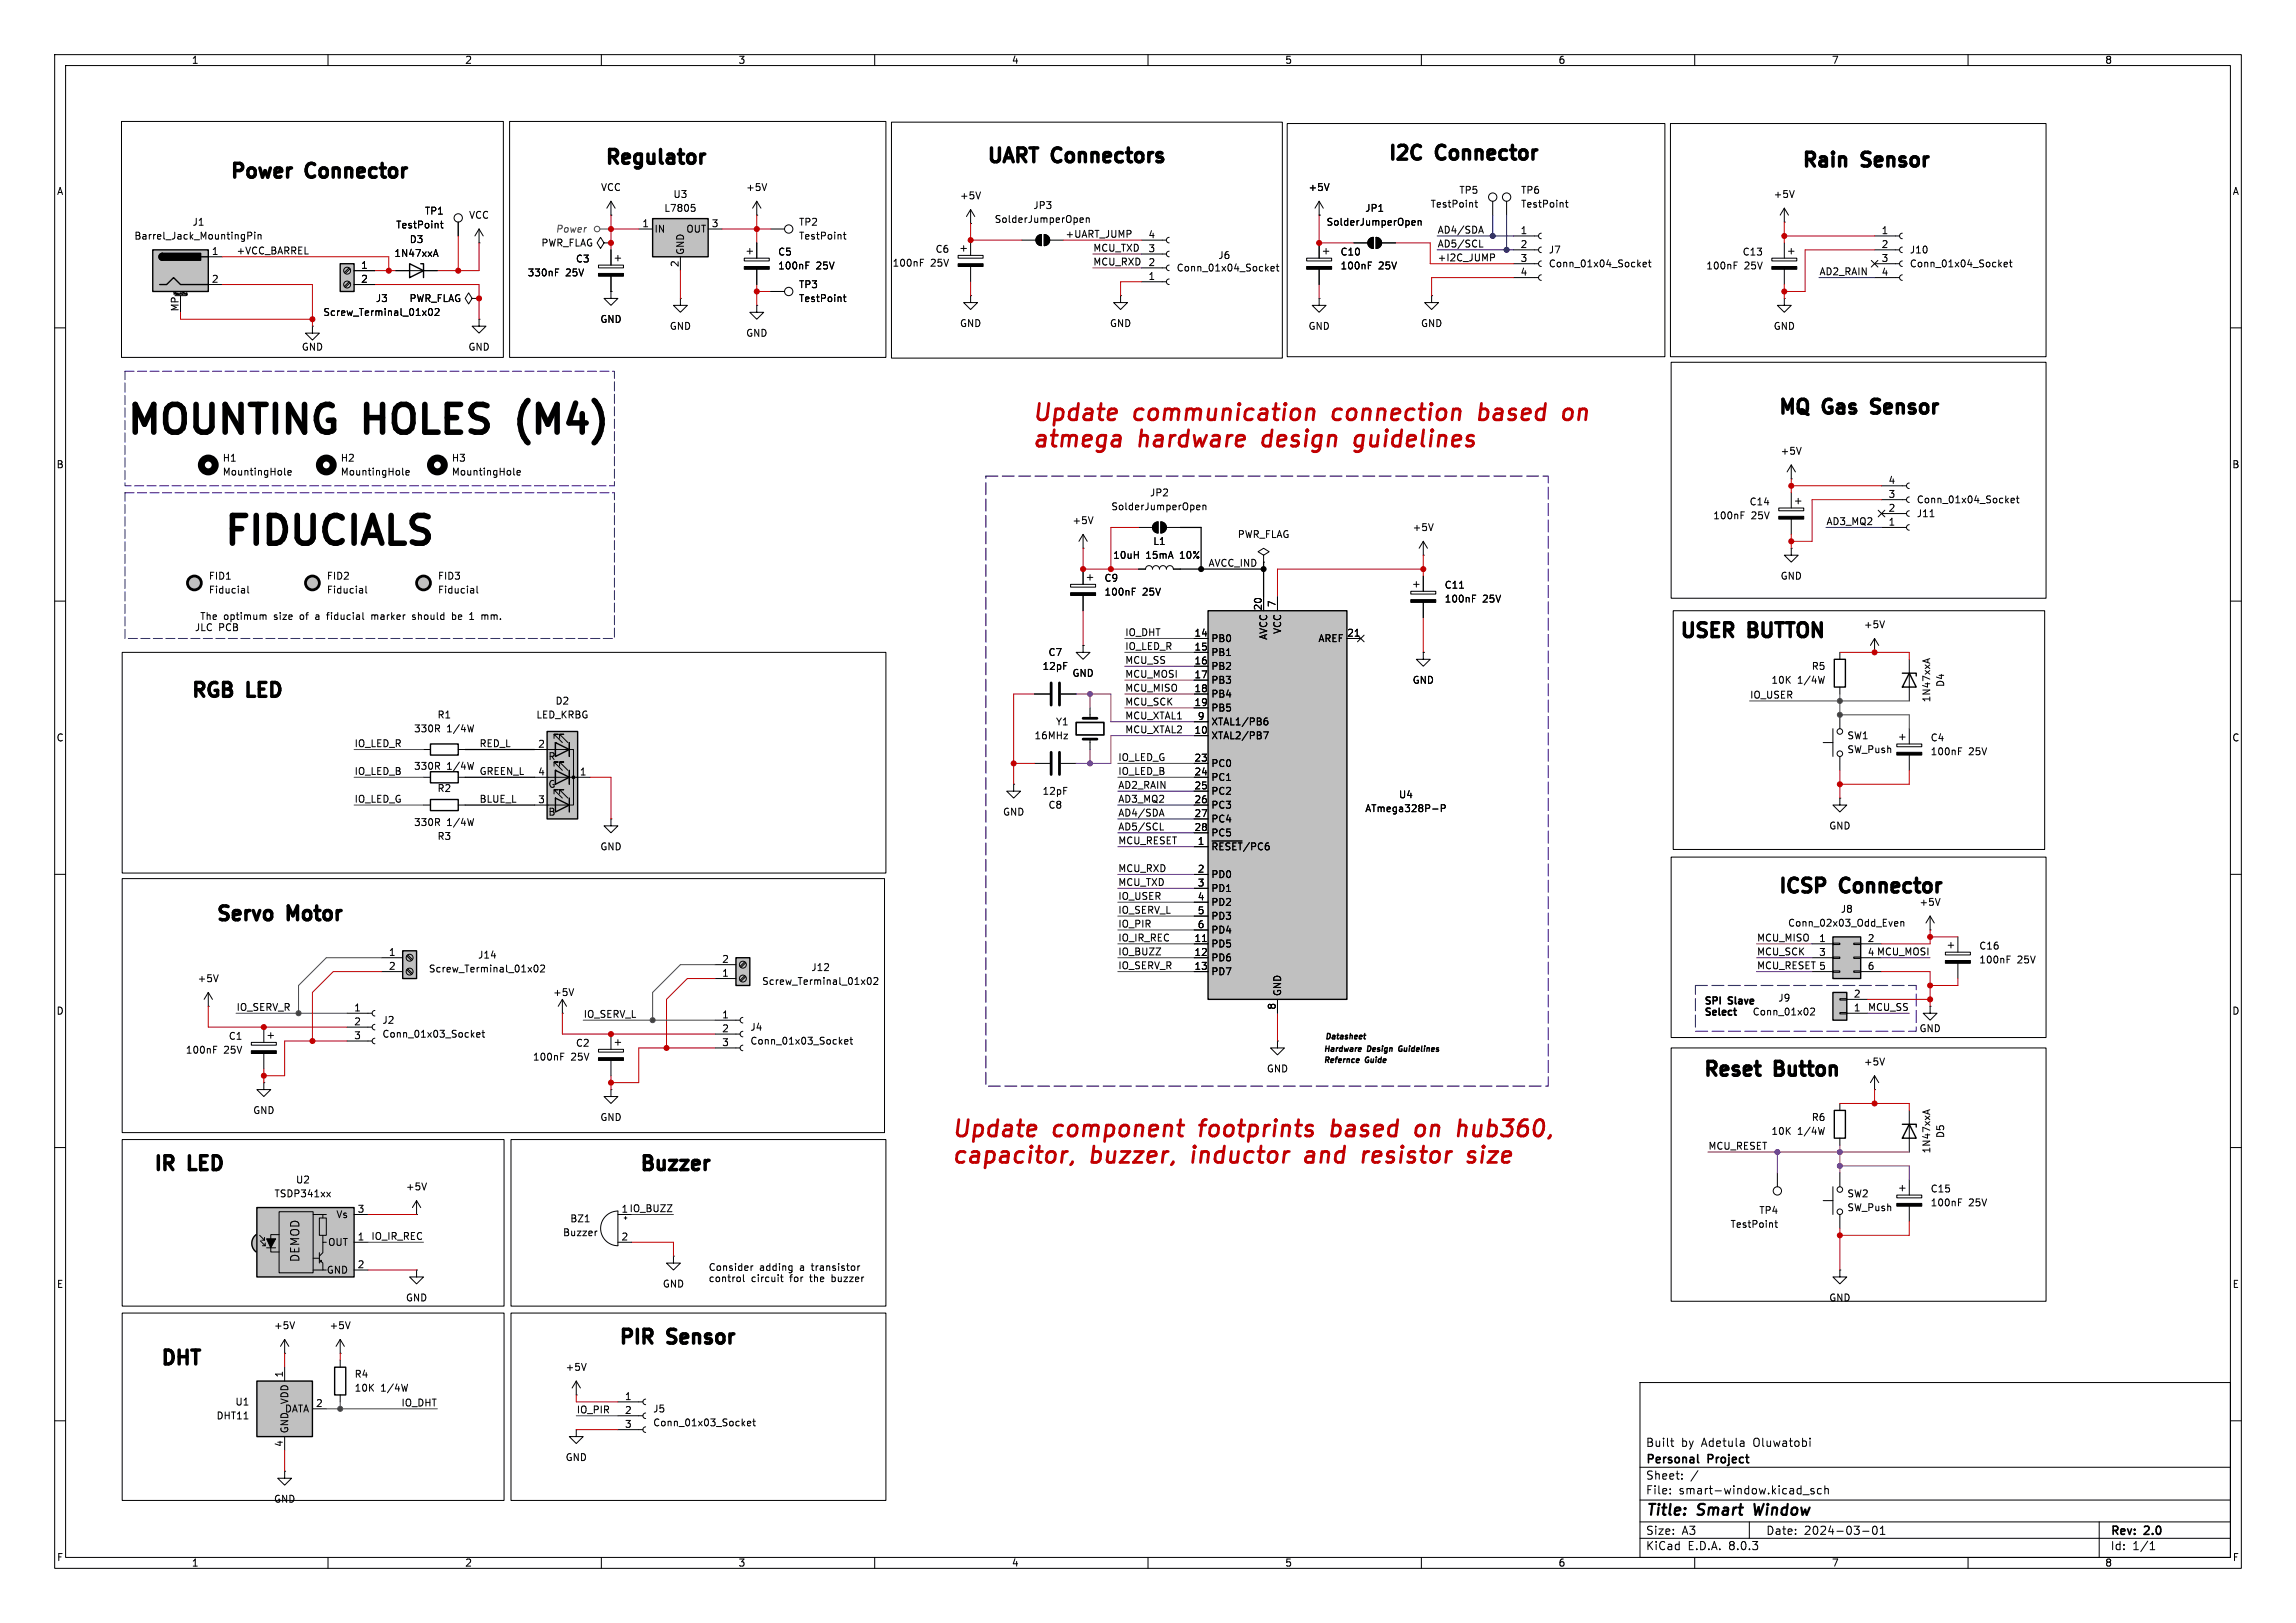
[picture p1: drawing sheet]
<svg xmlns="http://www.w3.org/2000/svg" width="420mm" height="297mm" viewBox="0 0 420 297" stroke-linecap="round" stroke-linejoin="round" font-family="sans-serif">
<defs><g id="words">
<g font-size="7.1">
<text x="22.9" y="79.8">MOUNTING</text>
<text x="67.2" y="79.8">HOLES</text>
<text x="97.3" y="79.8">(M4)</text>
<text x="40.6" y="100.1">FIDUCIALS</text>
</g>
<g font-size="4.2" fill="#c20000">
<text x="188.7" y="77.2">Update</text>
<text x="207.5" y="77.2">communication</text>
<text x="244.7" y="77.2">connection</text>
<text x="272.4" y="77.2">based</text>
<text x="288.7" y="77.2">on</text>
<text x="188.7" y="82">atmega</text>
<text x="208.4" y="82">hardware</text>
<text x="231.9" y="82">design</text>
<text x="249.6" y="82">guidelines</text>
<text x="174" y="208.3">Update</text>
<text x="192.8" y="208.3">component</text>
<text x="220.4" y="208.3">footprints</text>
<text x="245.3" y="208.3">based</text>
<text x="261.7" y="208.3">on</text>
<text x="270.3" y="208.3">hub360,</text>
<text x="174" y="213.1">capacitor,</text>
<text x="199.6" y="213.1">buzzer,</text>
<text x="219" y="213.1">inductor</text>
<text x="240.6" y="213.1">and</text>
<text x="252" y="213.1">resistor</text>
<text x="272.2" y="213.1">size</text>
</g>
<g font-size="3.5">
<text x="180.3" y="30">UART</text>
<text x="193" y="30">Connectors</text>
<text x="253.7" y="29.5">I2C</text>
<text x="263.2" y="29.5">Connector</text>
<text x="41.9" y="32.8">Power</text>
<text x="56.5" y="32.8">Connector</text>
<text x="110.5" y="30.2">Regulator</text>
<text x="329.4" y="30.7">Rain</text>
<text x="341.1" y="30.7">Sensor</text>
<text x="325.1" y="76">MQ</text>
<text x="334" y="76">Gas</text>
<text x="344.2" y="76">Sensor</text>
<text x="307.1" y="116.8">USER</text>
<text x="320.3" y="116.8">BUTTON</text>
<text x="34.8" y="127.8">RGB</text>
<text x="45.8" y="127.8">LED</text>
<text x="325.1" y="163.6">ICSP</text>
<text x="337.2" y="163.6">Connector</text>
<text x="39.4" y="168.7">Servo</text>
<text x="53.1" y="168.7">Motor</text>
<text x="311.4" y="197.1">Reset</text>
<text x="325.1" y="197.1">Button</text>
<text x="27.9" y="214.4">IR</text>
<text x="35" y="214.4">LED</text>
<text x="116.8" y="214.4">Buzzer</text>
<text x="29.2" y="249.9">DHT</text>
<text x="113" y="246.1">PIR</text>
<text x="122.7" y="246.1">Sensor</text>
</g>
<g font-size="2.8">
<text x="301" y="277.9">Title:</text>
<text x="310.6" y="277.9">Smart</text>
<text x="321.7" y="277.9">Window</text>
</g>
<g font-size="2.1">
<text x="55" y="231.1" transform="rotate(-90 55 231.1)">DEMOD</text>
<text x="301" y="268.2">Personal</text>
<text x="301" y="265">Built</text>
<text x="307.5" y="265">by</text>
<text x="311.3" y="265">Adetula</text>
<text x="312.5" y="268.2">Project</text>
<text x="320.9" y="265">Oluwatobi</text>
<text x="301" y="273.7">File:</text>
<text x="301" y="271">Sheet:</text>
<text x="307.1" y="273.7">smart-window.kicad_sch</text>
<text x="301" y="281.1">Size:</text>
<text x="307.6" y="281.1">A3</text>
<text x="323" y="281.1">Date:</text>
<text x="330" y="281.1">2024-03-01</text>
<text x="386" y="281.3">Rev:</text>
<text x="392.4" y="281.3">2.0</text>
<text x="301" y="283.9">KiCad</text>
<text x="308.7" y="283.9">E.D.A.</text>
<text x="316.3" y="283.9">8.0.3</text>
<text x="386" y="283.9">Id:</text>
<text x="390.1" y="283.9">1/1</text>
</g>
<g font-size="1.8">
<text x="35" y="11.9">1</text>
<text x="85" y="11.9">2</text>
<text x="135" y="11.9">3</text>
<text x="185" y="11.9">4</text>
<text x="235" y="11.9">5</text>
<text x="285" y="11.9">6</text>
<text x="335" y="11.9">7</text>
<text x="385" y="11.9">8</text>
<text x="10.3" y="35.9">A</text>
<text x="109.8" y="35.2">VCC</text>
<text x="136.4" y="35.2">+5V</text>
<text x="239.3" y="35.2">+5V</text>
<text x="266.8" y="35.7">TP5</text>
<text x="278.1" y="35.7">TP6</text>
<text x="408.3" y="35.9">A</text>
<text x="35.1" y="41.5">J1</text>
<text x="77.6" y="39.5">TP1</text>
<text x="85.7" y="40.2">VCC</text>
<text x="117.4" y="41.7">1</text>
<text x="121.4" y="39">L7805</text>
<text x="123.1" y="36.4">U3</text>
<text x="130.1" y="41.7">3</text>
<text x="146.1" y="41.5">TP2</text>
<text x="175.5" y="36.7">+5V</text>
<text x="181.9" y="41">SolderJumperOpen</text>
<text x="188.9" y="38.5">JP3</text>
<text x="242.6" y="41.5">SolderJumperOpen</text>
<text x="249.6" y="39">JP1</text>
<text x="261.6" y="38.2">TestPoint</text>
<text x="278.1" y="38.2">TestPoint</text>
<text x="324.4" y="36.4">+5V</text>
<text x="24.5" y="44">Barrel_Jack_MountingPin</text>
<text x="38.7" y="46.7">1</text>
<text x="43.2" y="46.6">+VCC_BARREL</text>
<text x="72" y="47.2">1N47xxA</text>
<text x="72.4" y="42">TestPoint</text>
<text x="74.9" y="44.7">D3</text>
<text x="98.9" y="45.3">PWR_FLAG</text>
<text x="119.6" y="42.8">IN</text>
<text x="125.3" y="46.7" transform="rotate(-90 125.3 46.7)">GND</text>
<text x="125.5" y="42.8">OUT</text>
<text x="142.2" y="47">C5</text>
<text x="146.1" y="44">TestPoint</text>
<text x="171" y="46.5">C6</text>
<text x="194.8" y="43.6">+UART_JUMP</text>
<text x="199.9" y="46.1">MCU_TXD</text>
<text x="210" y="46.2">3</text>
<text x="210" y="43.7">4</text>
<text x="222.8" y="47.6">J6</text>
<text x="245.1" y="47">C10</text>
<text x="262.9" y="42.8">AD4/SDA</text>
<text x="262.9" y="45.4">AD5/SCL</text>
<text x="262.9" y="47.9">+I2C_JUMP</text>
<text x="278.1" y="42.9">1</text>
<text x="278.1" y="45.5">2</text>
<text x="283.2" y="46.6">J7</text>
<text x="318.7" y="47">C13</text>
<text x="344.1" y="42.9">1</text>
<text x="344.1" y="45.5">2</text>
<text x="349.3" y="46.6">J10</text>
<text x="38.7" y="51.8">2</text>
<text x="66" y="49.3">1</text>
<text x="66" y="51.8">2</text>
<text x="96.4" y="50.8">330nF</text>
<text x="103.5" y="50.8">25V</text>
<text x="105.3" y="48.2">C3</text>
<text x="124.2" y="49" transform="rotate(-90 124.2 49)">2</text>
<text x="142.2" y="49.5">100nF</text>
<text x="146.1" y="52.9">TP3</text>
<text x="149.3" y="49.5">25V</text>
<text x="163.2" y="49">100nF</text>
<text x="170.2" y="49">25V</text>
<text x="199.9" y="48.7">MCU_RXD</text>
<text x="210" y="51.3">1</text>
<text x="210" y="48.8">2</text>
<text x="215.1" y="49.9">Conn_01x04_Socket</text>
<text x="245.1" y="49.5">100nF</text>
<text x="252.2" y="49.5">25V</text>
<text x="278.1" y="48">3</text>
<text x="278.1" y="50.5">4</text>
<text x="283.2" y="49.1">Conn_01x04_Socket</text>
<text x="312" y="49.5">100nF</text>
<text x="319.1" y="49.5">25V</text>
<text x="332.7" y="50.5">AD2_RAIN</text>
<text x="344.1" y="48">3</text>
<text x="344.1" y="50.5">4</text>
<text x="349.3" y="49.1">Conn_01x04_Socket</text>
<text x="32.8" y="57.1" transform="rotate(-90 32.8 57.1)">MP</text>
<text x="59" y="58">Screw_Terminal_01x02</text>
<text x="68.7" y="55.5">J3</text>
<text x="74.8" y="55.5">PWR_FLAG</text>
<text x="109.7" y="59.3">GND</text>
<text x="146.1" y="55.5">TestPoint</text>
<text x="55.1" y="64.4">GND</text>
<text x="85.6" y="64.4">GND</text>
<text x="122.4" y="60.6">GND</text>
<text x="136.4" y="61.8">GND</text>
<text x="175.5" y="60">GND</text>
<text x="202.9" y="60">GND</text>
<text x="239.3" y="60.6">GND</text>
<text x="259.8" y="60">GND</text>
<text x="324.4" y="60.6">GND</text>
<text x="325.6" y="83.4">+5V</text>
<text x="10.3" y="85.9">B</text>
<text x="40.6" y="84.7">H1</text>
<text x="40.6" y="87.2">MountingHole</text>
<text x="62.2" y="84.7">H2</text>
<text x="62.2" y="87.2">MountingHole</text>
<text x="82.6" y="84.7">H3</text>
<text x="82.6" y="87.2">MountingHole</text>
<text x="345.4" y="88.6">4</text>
<text x="408.2" y="85.9">B</text>
<text x="203.2" y="93.6">SolderJumperOpen</text>
<text x="210.3" y="91">JP2</text>
<text x="313.3" y="95.2">100nF</text>
<text x="319.9" y="92.7">C14</text>
<text x="320.3" y="95.2">25V</text>
<text x="345.4" y="93.7">2</text>
<text x="345.4" y="91.2">3</text>
<text x="350.5" y="94.8">J11</text>
<text x="350.5" y="92.3">Conn_01x04_Socket</text>
<text x="196.1" y="96.1">+5V</text>
<text x="210.9" y="99.9">L1</text>
<text x="226.3" y="98.7">PWR_FLAG</text>
<text x="258.3" y="97.4">+5V</text>
<text x="334" y="96.2">AD3_MQ2</text>
<text x="345.4" y="96.3">1</text>
<text x="38.1" y="106.3">FID1</text>
<text x="59.7" y="106.3">FID2</text>
<text x="80" y="106.3">FID3</text>
<text x="201.9" y="106.7">C9</text>
<text x="203.5" y="102.5">10uH</text>
<text x="209.6" y="102.5">15mA</text>
<text x="216" y="102.5">10%</text>
<text x="221" y="103.8">AVCC_IND</text>
<text x="264.2" y="107.9">C11</text>
<text x="325.6" y="106.3">GND</text>
<text x="36.7" y="113.5">The</text>
<text x="38.1" y="108.8">Fiducial</text>
<text x="41.1" y="113.5">optimum</text>
<text x="50.4" y="113.5">size</text>
<text x="55.4" y="113.5">of</text>
<text x="58.4" y="113.5">a</text>
<text x="59.7" y="108.8">Fiducial</text>
<text x="60.7" y="113.5">fiducial</text>
<text x="69" y="113.5">marker</text>
<text x="76.7" y="113.5">should</text>
<text x="80" y="108.8">Fiducial</text>
<text x="84.2" y="113.5">be</text>
<text x="87.6" y="113.5">1</text>
<text x="90" y="113.5">mm.</text>
<text x="201.9" y="109.2">100nF</text>
<text x="209" y="109.2">25V</text>
<text x="230.9" y="111.8" transform="rotate(-90 230.9 111.8)">20</text>
<text x="233.4" y="111.2" transform="rotate(-90 233.4 111.2)">7</text>
<text x="264.2" y="110.5">100nF</text>
<text x="271.2" y="110.5">25V</text>
<text x="35.6" y="115.6">JLC</text>
<text x="40" y="115.6">PCB</text>
<text x="205.7" y="116.5">IO_DHT</text>
<text x="205.7" y="119">IO_LED_R</text>
<text x="218.4" y="116.6">14</text>
<text x="218.4" y="119.1">15</text>
<text x="221.5" y="117.7">PB0</text>
<text x="232" y="117.2" transform="rotate(-90 232 117.2)">AVCC</text>
<text x="234.5" y="116.1" transform="rotate(-90 234.5 116.1)">VCC</text>
<text x="241.1" y="117.7">AREF</text>
<text x="246.3" y="116.6">21</text>
<text x="340.9" y="115.2">+5V</text>
<text x="190.6" y="122.8">12pF</text>
<text x="191.7" y="120.2">C7</text>
<text x="196.1" y="124.1">GND</text>
<text x="205.7" y="124.1">MCU_MOSI</text>
<text x="205.7" y="121.6">MCU_SS</text>
<text x="218.4" y="121.7">16</text>
<text x="218.4" y="124.2">17</text>
<text x="221.5" y="120.2">PB1</text>
<text x="221.5" y="122.8">PB2</text>
<text x="221.5" y="125.3">PB3</text>
<text x="258.3" y="125.3">GND</text>
<text x="323.9" y="125.3">10K</text>
<text x="328.8" y="125.3">1/4W</text>
<text x="331.3" y="122.8">R5</text>
<text x="355.8" y="125.8" transform="rotate(-90 355.8 125.8)">D4</text>
<text x="79.9" y="131.7">R1</text>
<text x="98" y="131.7">LED_KRBG</text>
<text x="101.5" y="129.1">D2</text>
<text x="205.7" y="126.7">MCU_MISO</text>
<text x="205.7" y="129.2">MCU_SCK</text>
<text x="205.7" y="131.7">MCU_XTAL1</text>
<text x="218.4" y="126.7">18</text>
<text x="218.4" y="129.3">19</text>
<text x="219" y="131.8">9</text>
<text x="221.5" y="127.9">PB4</text>
<text x="221.5" y="130.4">PB5</text>
<text x="320" y="127.9">IO_USER</text>
<text x="353.3" y="128.6" transform="rotate(-90 353.3 128.6)">1N47xxA</text>
<text x="10.3" y="135.9">C</text>
<text x="64.8" y="136.8">IO_LED_R</text>
<text x="75.6" y="134.2">330R</text>
<text x="81.7" y="134.2">1/4W</text>
<text x="87.6" y="136.8">RED_L</text>
<text x="98.4" y="136.9">2</text>
<text x="189.1" y="135.5">16MHz</text>
<text x="193.1" y="132.9">Y1</text>
<text x="205.7" y="134.3">MCU_XTAL2</text>
<text x="218.4" y="134.4">10</text>
<text x="221.5" y="135.5">XTAL2/PB7</text>
<text x="221.5" y="132.9">XTAL1/PB6</text>
<text x="337.8" y="135.5">SW1</text>
<text x="353.1" y="135.9">C4</text>
<text x="408.2" y="135.9">C</text>
<text x="64.8" y="141.9">IO_LED_B</text>
<text x="75.6" y="141.1">330R</text>
<text x="81.7" y="141.1">1/4W</text>
<text x="87.6" y="141.9">GREEN_L</text>
<text x="98.4" y="142">4</text>
<text x="100.2" y="139.3">R</text>
<text x="106" y="142">1</text>
<text x="204.5" y="141.9">IO_LED_B</text>
<text x="204.5" y="139.4">IO_LED_G</text>
<text x="218.4" y="139.4">23</text>
<text x="218.4" y="142">24</text>
<text x="221.5" y="140.6">PC0</text>
<text x="221.5" y="143.1">PC1</text>
<text x="337.8" y="138">SW_Push</text>
<text x="353.1" y="138.4">100nF</text>
<text x="360.1" y="138.4">25V</text>
<text x="64.8" y="147">IO_LED_G</text>
<text x="79.9" y="145.1">R2</text>
<text x="87.6" y="147">BLUE_L</text>
<text x="98.4" y="147.1">3</text>
<text x="100.2" y="149.5">B</text>
<text x="100.2" y="144.4">G</text>
<text x="183.4" y="149.5">GND</text>
<text x="190.6" y="145.6">12pF</text>
<text x="191.7" y="148.2">C8</text>
<text x="204.5" y="144.4">AD2_RAIN</text>
<text x="204.5" y="149.5">AD4/SDA</text>
<text x="204.5" y="147">AD3_MQ2</text>
<text x="218.4" y="144.5">25</text>
<text x="218.4" y="147.1">26</text>
<text x="218.4" y="149.6">27</text>
<text x="221.5" y="145.6">PC2</text>
<text x="221.5" y="148.2">PC3</text>
<text x="249.6" y="148.8">ATmega328P-P</text>
<text x="255.8" y="146.3">U4</text>
<text x="75.6" y="151.4">330R</text>
<text x="79.9" y="153.9">R3</text>
<text x="81.7" y="151.4">1/4W</text>
<text x="109.7" y="155.8">GND</text>
<text x="204.5" y="152.1">AD5/SCL</text>
<text x="204.5" y="154.6">MCU_RESET</text>
<text x="218.4" y="152.1">28</text>
<text x="219" y="154.7">1</text>
<text x="221.5" y="155.8">~{RESET}/PC6</text>
<text x="221.5" y="150.7">PC4</text>
<text x="221.5" y="153.3">PC5</text>
<text x="334.5" y="152">GND</text>
<text x="204.5" y="159.7">MCU_RXD</text>
<text x="219" y="159.8">2</text>
<text x="221.5" y="160.9">PD0</text>
<text x="204.5" y="167.3">IO_SERV_L</text>
<text x="204.5" y="162.2">MCU_TXD</text>
<text x="204.5" y="164.8">IO_USER</text>
<text x="219" y="162.3">3</text>
<text x="219" y="164.8">4</text>
<text x="219" y="167.4">5</text>
<text x="221.5" y="163.4">PD1</text>
<text x="221.5" y="166">PD2</text>
<text x="336.6" y="167.2">J8</text>
<text x="351" y="166">+5V</text>
<text x="204.5" y="169.8">IO_PIR</text>
<text x="204.5" y="172.4">IO_IR_REC</text>
<text x="218.4" y="172.5">11</text>
<text x="219" y="169.9">6</text>
<text x="221.5" y="173.6">PD5</text>
<text x="221.5" y="168.5">PD3</text>
<text x="221.5" y="171">PD4</text>
<text x="321.3" y="172.4">MCU_MISO</text>
<text x="327" y="169.8">Conn_02x03_Odd_Even</text>
<text x="332.7" y="172.5">1</text>
<text x="341.6" y="172.5">2</text>
<text x="362" y="174">C16</text>
<text x="36.1" y="179.9">+5V</text>
<text x="71" y="175">1</text>
<text x="71" y="177.5">2</text>
<text x="78.3" y="178.2">Screw_Terminal_01x02</text>
<text x="87.4" y="175.6">J14</text>
<text x="132" y="178.8">1</text>
<text x="132" y="176.3">2</text>
<text x="148.3" y="177.9">J12</text>
<text x="204.5" y="174.9">IO_BUZZ</text>
<text x="204.5" y="177.5">IO_SERV_R</text>
<text x="218.4" y="175">12</text>
<text x="218.4" y="177.5">13</text>
<text x="221.5" y="176.1">PD6</text>
<text x="221.5" y="178.7">PD7</text>
<text x="321.3" y="174.9">MCU_SCK</text>
<text x="321.3" y="177.5">MCU_RESET 5</text>
<text x="332.7" y="175">3</text>
<text x="341.6" y="175">4 MCU_MOSI</text>
<text x="341.6" y="177.5">6</text>
<text x="362" y="176.5">100nF</text>
<text x="369" y="176.5">25V</text>
<text x="10.3" y="185.9">D</text>
<text x="43.2" y="185.1">IO_SERV_R</text>
<text x="64.7" y="185.2">1</text>
<text x="101.1" y="182.5">+5V</text>
<text x="139.3" y="180.4">Screw_Terminal_01x02</text>
<text x="233.4" y="184.9" transform="rotate(-90 233.4 184.9)">8</text>
<text x="234.5" y="182.4" transform="rotate(-90 234.5 182.4)">GND</text>
<text x="311.7" y="183.9">SPI</text>
<text x="311.7" y="185.9">Select</text>
<text x="316.4" y="183.9">Slave</text>
<text x="325.2" y="183.5">J9</text>
<text x="339" y="185.2">1</text>
<text x="339" y="182.6">2</text>
<text x="341.6" y="185.1">MCU_SS</text>
<text x="408.2" y="185.9">D</text>
<text x="41.8" y="190.5">C1</text>
<text x="64.7" y="187.7">2</text>
<text x="64.7" y="190.2">3</text>
<text x="69.9" y="187.6">J2</text>
<text x="69.9" y="190.1">Conn_01x03_Socket</text>
<text x="105.3" y="191.7">C2</text>
<text x="106.7" y="186.3">IO_SERV_L</text>
<text x="132" y="186.4">1</text>
<text x="132" y="189">2</text>
<text x="132" y="191.5">3</text>
<text x="137.2" y="188.8">J4</text>
<text x="137.2" y="191.4">Conn_01x03_Socket</text>
<text x="320.5" y="186">Conn_01x02</text>
<text x="351" y="189.1">GND</text>
<text x="33.9" y="193">100nF</text>
<text x="40.9" y="193">25V</text>
<text x="97.4" y="194.3">100nF</text>
<text x="104.4" y="194.3">25V</text>
<text x="231.6" y="196.4">GND</text>
<text x="340.9" y="195.2">+5V</text>
<text x="46.2" y="204.1">GND</text>
<text x="109.7" y="205.3">GND</text>
<text x="323.9" y="207.9">10K</text>
<text x="328.8" y="207.9">1/4W</text>
<text x="331.3" y="205.3">R6</text>
<text x="355.8" y="208.4" transform="rotate(-90 355.8 208.4)">D5</text>
<text x="312.4" y="210.5">MCU_RESET</text>
<text x="353.3" y="211.2" transform="rotate(-90 353.3 211.2)">1N47xxA</text>
<text x="50.1" y="219.3">TSDP341xx</text>
<text x="54" y="216.8">U2</text>
<text x="65.3" y="222">3</text>
<text x="74.2" y="218">+5V</text>
<text x="113.6" y="222">1 IO_BUZZ</text>
<text x="337.8" y="219.3">SW2</text>
<text x="337.8" y="221.8">SW_Push</text>
<text x="353.1" y="218.4">C15</text>
<text x="353.1" y="221">100nF</text>
<text x="360.1" y="221">25V</text>
<text x="61.4" y="223.1">Vs</text>
<text x="65.3" y="227.1">1</text>
<text x="67.8" y="227">IO_IR_REC</text>
<text x="102.9" y="226.4">Buzzer</text>
<text x="104.2" y="223.9">BZ1</text>
<text x="113.6" y="227.1">2</text>
<text x="316.5" y="224.9">TestPoint</text>
<text x="321.7" y="222.4">TP4</text>
<text x="59.7" y="233.3">GND</text>
<text x="59.9" y="228.2">OUT</text>
<text x="65.3" y="232.2">2</text>
<text x="129.5" y="232.7">Consider</text>
<text x="138.9" y="232.7">adding</text>
<text x="146.5" y="232.7">a</text>
<text x="148.8" y="232.7">transistor</text>
<text x="10.3" y="235.9">E</text>
<text x="74.2" y="238.4">GND</text>
<text x="121.2" y="235.8">GND</text>
<text x="129.5" y="234.7">control</text>
<text x="137.4" y="234.7">circuit</text>
<text x="144.6" y="234.7">for</text>
<text x="148.5" y="234.7">the</text>
<text x="152.6" y="234.7">buzzer</text>
<text x="334.5" y="238.4">GND</text>
<text x="408.3" y="235.9">E</text>
<text x="50" y="243.4">+5V</text>
<text x="60.2" y="243.4">+5V</text>
<text x="103.4" y="251.1">+5V</text>
<text x="43" y="257.4">U1</text>
<text x="51.8" y="252.2" transform="rotate(-90 51.8 252.2)">1</text>
<text x="52.9" y="257.1" transform="rotate(-90 52.9 257.1)">VDD</text>
<text x="57.7" y="257.6">2</text>
<text x="64.8" y="252.3">R4</text>
<text x="64.8" y="254.9">10K</text>
<text x="69.6" y="254.9">1/4W</text>
<text x="73.3" y="257.5">IO_DHT</text>
<text x="114.2" y="256.3">1</text>
<text x="39.5" y="259.9">DHT11</text>
<text x="52" y="258.7">DATA</text>
<text x="52.9" y="262.4" transform="rotate(-90 52.9 262.4)">GND</text>
<text x="105.4" y="258.7">IO_PIR</text>
<text x="114.2" y="258.8">2</text>
<text x="114.2" y="261.4">3</text>
<text x="119.4" y="258.7">J5</text>
<text x="119.4" y="261.2">Conn_01x03_Socket</text>
<text x="51.8" y="264.9" transform="rotate(-90 51.8 264.9)">4</text>
<text x="103.4" y="267.6">GND</text>
<text x="50" y="275.2">GND</text>
<text x="10.3" y="285.9">F</text>
<text x="35" y="286.9">1</text>
<text x="85" y="286.9">2</text>
<text x="135" y="286.9">3</text>
<text x="185" y="286.9">4</text>
<text x="235" y="286.9">5</text>
<text x="285" y="286.9">6</text>
<text x="335" y="286.9">7</text>
<text x="385" y="286.9">8</text>
<text x="408.3" y="285.9">F</text>
</g>
<text font-size="1.8" fill="#484848" x="101.6" y="42.8">Power</text>
<g font-size="1.4">
<text x="242.3" y="190.3">Datasheet</text>
<text x="242.1" y="194.6">Refernce</text>
<text x="242.1" y="192.5">Hardware</text>
<text x="249.9" y="194.6">Guide</text>
<text x="250.3" y="192.5">Design</text>
<text x="256.5" y="192.5">Guidelines</text>
</g>
<text font-size=".5" x="31.6" y="54.1">Mounting</text>
</g></defs>
<path d="M0 0h420v297h-420z" fill="#fff" stroke="#fff" stroke-width=".18"/>
<g fill="none" stroke="#000" stroke-width=".18">
<path d="M10 10h400v277h-400zM12 12h396v273h-396zM60 10v2M110 10v2M160 10v2M210 10v2M260 10v2M310 10v2M360 10v2M241.3 39.4h.1M241.3 36.8v2.6M241.3 36.8l-.8 1.3"/>
<path d="M241.3 36.8l.8 1.3M243.1 33.6l-.4 1.3M10 60h2M239 47.2h4.6v.6h-4.6zM241.3 44.5v2.7M241.3 49.3v2.8M242.1 46h1M242.6 45.5v1M247.6 44.5h2.6M250.3 48.6h.4M250.3 48h.6M250.5 43.7l.7-.3v2.1a1.02 1.02 0 0 1-.9-.7 1.02 1.02 0 0 1 .2-1.1z"/>
<path d="M251.7 43.4a1.02 1.02 0 0 1 1 1.1 1.02 1.02 0 0 1-1 1zM252.7 44.5h2.6M258.3 41.2h.5M258.3 40.4h.4l.2 .3-.6 .1M259.4 40.5l.2-.1h.3l.1 .8M259.4 40.4v.8M261.9 54.1v1.3h-1.3l1.3 1.2 1.2-1.2h-1.2M261.9 54.1h.1M408 60h2M10 110h2M408 110h2M10 160h2"/>
<path d="M185.4 143.5v1.3h-1.3l1.3 1.3 1.3-1.3h-1.3M185.4 143.5h.1M336.5 146.1v1.2h1.3l-1.3 1.3-1.2-1.3h1.2M336.5 146.1h.1M408 160h2M353.1 170.2h.1M353.1 167.6l-.8 1.3M353.1 167.6v2.6M353.1 167.6l.7 1.3M354.9 164.4l-.4 1.3M10 210h2M408 210h2"/>
<path d="M10 260h2M300 253h108v32h-108zM408 260h2M300 278.5h108M300 274.5h108M300 268.5h108M305.5 273.2v.2M305.5 272.5v.1M305.6 263.7h.6M305.8 263.2v1.3l.4 .2M307.7 270.5v.2M307.7 269.8v.1"/>
<path d="M310.6 269.1l-1.3 1.9M320 278.5v3M329.8 273.5h1.1M331.1 263.2v.1M331.1 263.7v1M331.8 272.5l-.4-.1-.2 .2 .1 .2 .5 .2v.3h-.6M333.2 272.5l-.5-.1-.3 .3v.4l.2 .2h.6M333.8 272.5l.2-.1 .4 .1v.9M333.8 271.9v1.5M342.7 279.4l.2-.1a.8 .8 0 0 1 .5 .7 .8 .8 0 0 1-.5 .8 1 1 0 0 1-.2-1.4zM343.9 279.7l.5-.4v1.5M384 278.5v6.5"/>
<path d="M60 285v2M110 285v2M160 285v2M210 285v2M260 285v2M300 281.5h108M310 285v2M340.7 280.2h1.2M343.9 280.8h.9M360 285v2M393.3 283.6h.9M393.3 282.5l.4-.4v1.5"/>
</g>
<path d="M320.9 275.2l.2 2 .6-1.4" fill="none" stroke="#000" stroke-width=".4"/>
<path d="M310.5 266.2v1.3l.3 .2" fill="none" stroke="#000" stroke-width=".3"/>
<path d="M239 48.8h4.6v.5h-4.6zM250.5 43.7l.7-.3v2.1a1.02 1.02 0 0 1-.9-.7 1.02 1.02 0 0 1 .2-1.1zM251.7 43.4a1.02 1.02 0 0 1 1 1.1 1.02 1.02 0 0 1-1 1z" fill="#000" stroke="#000" stroke-width=".18"/>
<path d="M335.3 171.5h5.1v7.6h-5.1z" fill="#c0c0c0"/>
<g fill="none" stroke="#000" stroke-width=".18">
<path d="M195.8 106.9h4.6v.5h-4.6zM198.1 104.1v2.8M198.1 109v2.8M198.9 105.7h1M199.4 105.2v1M207.1 108.2h.4M207.1 107.6h.6M331.5 172.7h3.8M331.5 175.3h3.8M331.5 177.8h3.8M335.3 177.7h1.2v.2h-1.2zM335.3 175.1h1.2v.3h-1.2z"/>
<path d="M335.3 172.6h1.2v.2h-1.2zM339.1 177.7h1.3v.2h-1.3zM339.1 175.1h1.3v.3h-1.3zM339.1 172.6h1.3v.2h-1.3zM340.4 172.7h3.8M340.4 175.3h3.8M340.4 177.8h3.8M346.7 168.6l.4 .1 .1 .2-.6 .2M347.1 169.4l-.4 .1M347.7 168.8l.2-.2 .3 .1 .1 .8M347.7 168.6v.9M52.1 247.6h.1"/>
<path d="M52.1 245.1l-.8 1.3M52.1 245.1v2.5M52.1 245.1l.7 1.3M53.9 241.9l-.4 1.2"/>
</g>
<path d="M335.3 171.5h5.1v7.6h-5.1z" fill="none" stroke="#000" stroke-width=".25"/>
<path d="M195.8 108.5h4.6v.5h-4.6z" fill="#000" stroke="#000" stroke-width=".18"/>
<path d="M47 252.7h10.1v10.2h-10.1z" fill="#c0c0c0"/>
<path d="M47 252.7h10.1v10.2h-10.1zM61.2 250.2h2v5.1h-2z" fill="none" stroke="#000" stroke-width=".25"/>
<g fill="none" stroke="#000" stroke-width=".18">
<path d="M241.3 54.6v1.3h-1.3l1.3 1.3 1.3-1.3h-1.3M241.3 54.6h.1M189.2 139.7h2.8M194.1 139.7h2.7M76.2 219.7l-.8 1.3M76.2 219.7v2.5M76.2 219.7l.8 1.3M78 216.5l-.4 1.2M76.2 232.4v1.3h1.3l-1.3 1.2-1.3-1.2h1.3M76.2 232.4h.1M76.2 222.2h.1M52.1 250.2v2.5"/>
<path d="M57.1 257.8h2.6M62.2 247.6h.1M62.2 245.1v2.5M62.2 248.9v1.3M62.2 255.3v1.2M62.2 245.1l-.7 1.3M62.2 245.1l.8 1.3M64 241.9l-.4 1.2M74.6 253.3l-.3 1.3M52.1 269.2v1.3h1.2l-1.2 1.3-1.3-1.3h1.3M52.1 269.2h.1M52.1 262.9v2.5"/>
</g>
<path d="M192.3 137.7v4M193.8 137.7v4" fill="none" stroke="#000" stroke-width=".51"/>
<path d="M46.6 226.2l.3-.3 1.1 1.6-1.1 1.6a1.97 1.97 0 0 1-.3-2.9z" fill="#c0c0c0" stroke="#c0c0c0" stroke-width=".18"/>
<path d="M47 221h17.8v12.7h-17.8z" fill="#c0c0c0"/>
<path d="M46.9 225.9a1.97 1.97 0 0 0 0 3.2M47 221h17.8v12.7h-17.8z" fill="none" stroke="#000" stroke-width=".25"/>
<g fill="none" stroke="#000" stroke-width=".18">
<path d="M276.9 50.8h4.5M276.9 48.3h4.5M276.9 45.7h4.5M276.9 43.2h4.5M281.9 50.3l-.3 .1-.2 .4 .2 .4 .3 .1M281.9 47.8l-.3 .1-.2 .4 .2 .3 .3 .2M281.9 45.2l-.3 .2-.2 .3 .2 .4 .3 .1M281.9 42.7l-.3 .1-.2 .4 .2 .3 .3 .2M300.6 48.4l.6-.1-.1-.2-.4-.1-.1 .2v.6h.5M301.5 48h.5M301.7 47.6v1.1l.3 .1M198.1 118.1v1.3h1.3l-1.3 1.3-1.3-1.3h1.3"/>
<path d="M198.1 118.1h.1M189.2 127h2.8M194.1 127h2.7M199.4 129.5v1.9M199.4 135.3v1.9M59.8 218.2l.6 .8M60.4 218.2l-.6 .8M47.5 226.1l.9 .8M47.6 227.1l.9 .9M47.9 226.9h.5M48 228h.5M48.4 226.4v.5"/>
<path d="M48.5 227.5v.5M48.8 228.3h1.6M51.1 221.7h6.2v11.2h-6.2zM51.1 225.9h-1.6v3.2h1.6M57.3 232.4h1.8M57.3 222.2h1.8M57.3 230.3h1.1M58.4 222.9h1.3v3.2h-1.3zM58.4 230.5l.7 .6v1.3h.6M58.4 229.2v1.9M58.8 230.6v.3h-.3M59.1 226.1v1.2"/>
<path d="M59.7 222.2h-.6v.7M59.7 227.3h-.6v1.9l-.7 .7M64.8 232.4h2.5M64.8 222.2h2.5M64.8 227.3h2.5"/>
</g>
<path d="M48.8 226.7h1.6l-.9 1.6z" fill="#000" stroke="#000" stroke-width=".18"/>
<path d="M196.8 132.2h5.1v2.3h-5.1z" fill="none" stroke="#000" stroke-width=".3"/>
<path d="M192.3 125v4M193.8 125v4M198.1 135.3h2.6M198.1 131.4h2.6" fill="none" stroke="#000" stroke-width=".51"/>
<path d="M73.7 174h2.5v5.1h-2.5z" fill="#c0c0c0"/>
<path d="M73.7 174h2.5v5.1h-2.5z" fill="none" stroke="#000" stroke-width=".25"/>
<g fill="none" stroke="#000" stroke-width=".18">
<path d="M197.6 39.9h.4l.2 .3-.6 .1M198.7 40l.2-.1h.3l.1 .8M198.7 39.9v.8M269.8 37.1h.5M270 36.6v1.1l.3 .2M273 36.8v2.6M275.6 36.8v2.6M286.3 37.1h.5M286.5 36.6v1.1l.3 .2M186.9 43.9h2.6M189.8 43.2l.7-.3v2.1a1.01 1.01 0 0 1-.9-.7 1.01 1.01 0 0 1 .2-1.1zM191 42.9a1.02 1.02 0 0 1 1 1 1.02 1.02 0 0 1-1 1.1z"/>
<path d="M192 43.9h2.6M197.6 40.7h.5M111.8 149.9v1.2h1.2l-1.2 1.3-1.3-1.3h1.3M111.8 149.9h.1M69.8 175.3h3.9M69.8 177.8h3.9M74.4 177.5l.9 .8M74.4 174.9l.9 .9M74.6 177.3l.8 .8M74.6 174.8l.8 .8M97.8 176.7l.2-.1a.68 .68 0 0 1 .4 .6 .68 .68 0 0 1-.4 .7l-.3-.5zM98.9 176.7l.5-.1 .2 .4-.8 .9h.8"/>
<path d="M39.1 192.1h.4M39.1 191.5h.6M46 190.8h4.5v.5h-4.5zM48.3 198.1v1.3h1.2l-1.2 1.3-1.3-1.3h1.3M48.3 198.1h.1M48.3 188v2.8M48.3 192.8v2.8M49 189.5h1M49.5 189v1M63.5 190.5h4.6M63.5 188h4.6M63.5 185.4h4.6"/>
<path d="M68.6 190l-.4 .1-.1 .4 .1 .4 .4 .1M68.6 187.5l-.4 .1-.1 .4 .1 .3 .4 .2M68.6 184.9l-.4 .2-.1 .3 .1 .4 .4 .1M87.2 189.4l.6-.1-.1-.3h-.3l-.2 .1 .1 .6h.4M88.2 189h.4M88.3 188.5v1.1l.3 .2"/>
<circle cx="273.1" cy="36.1" r=".76"/>
<circle cx="275.6" cy="36.1" r=".76"/>
<circle cx="74.9" cy="177.8" r=".63"/>
<circle cx="74.9" cy="175.3" r=".63"/>
</g>
<path d="M189.8 43.2l.7-.3v2.1a1.01 1.01 0 0 1-.9-.7 1.01 1.01 0 0 1 .2-1.1zM191 42.9a1.02 1.02 0 0 1 1 1 1.02 1.02 0 0 1-1 1.1zM46 192.3h4.5v.5h-4.5z" fill="#000" stroke="#000" stroke-width=".18"/>
<path d="M100.1 133.9h5.6v16h-5.6z" fill="#c0c0c0"/>
<circle cx="104.9" cy="142.2" r=".25" fill="#000" stroke="#000" stroke-width=".18"/>
<g fill="none" stroke="#000" stroke-width=".18">
<path d="M97.8 137.2h7.1v10.1h-1M101.3 135.1v-.7h.8h-.8l1.6 1.5M101.6 135.9v2.5zM101.6 135.9h.1M102.4 135.1v-.7h.7h-.7l1.5 1.5M104.1 135.9v2.5M97.8 147.3h6.3M97.8 142.2h10.1M101.3 145.3v-.8h.8h-.8l1.6 1.6M101.3 140.2v-.8h.8h-.8l1.6 1.6M101.6 141v2.5zM101.6 141h.1"/>
<path d="M102.4 145.3v-.8h.7h-.7l1.5 1.6M102.4 140.2v-.8h.7h-.7l1.5 1.6M104.1 141v2.5"/>
</g>
<path d="M100.1 133.9h5.6v16h-5.6zM101.6 135.9l2.5 1.3-2.5 1.2zM104.1 135.9v2.5M101.6 146.1l2.5 1.2-2.5 1.3zM101.6 141l2.5 1.2-2.5 1.3zM104.1 141v2.5M104.1 146.1v2.5" fill="none" stroke="#000" stroke-width=".25"/>
<path d="M134.6 175.3h2.6v5h-2.6z" fill="#c0c0c0"/>
<path d="M134.6 175.3h2.6v5h-2.6z" fill="none" stroke="#000" stroke-width=".25"/>
<g fill="none" stroke="#000" stroke-width=".18">
<path d="M205 54.1v1.3h-1.3l1.3 1.2 1.2-1.2h-1.2M205 54.1h.1M208.8 43.9h4.6M208.8 46.5h4.6M208.8 49h4.6M208.8 51.6h4.6M213.9 43.4l-.4 .2-.1 .3 .1 .4 .4 .2M213.9 46l-.4 .1-.1 .4 .1 .3 .4 .2M213.9 48.5l-.4 .2-.1 .3 .1 .4 .4 .1M213.9 51l-.4 .2-.1 .4 .1 .3 .4 .2M232.5 49.2l.6-.1-.1-.3h-.3l-.2 .1v.6h.5M233.5 48.8h.4"/>
<path d="M233.6 48.3v1.1l.3 .2M208.3 104.1h1.2a.64 .64 0 0 1 .7-.6 .64 .64 0 0 1 .6 .6 .64 .64 0 0 1 .7-.6 .64 .64 0 0 1 .6 .6 .64 .64 0 0 1 .6-.6 .64 .64 0 0 1 .7 .6 .64 .64 0 0 1 .6-.6 .64 .64 0 0 1 .6 .6h1.3M130.8 179.1h3.8M130.8 176.5h3.8M136.2 176l-.8 .9M136.2 178.6l-.8 .8M136.4 176.2l-.9 .8M136.4 178.7l-.9 .9M158.8 178.9h.1a.68 .68 0 0 1 .5 .6 .68 .68 0 0 1-.5 .7 .84 .84 0 0 1-.1-1.3zM159.9 179l.4-.1 .3 .4-.8 .9h.8"/>
<circle cx="135.9" cy="176.5" r=".63"/>
<circle cx="135.9" cy="179.1" r=".63"/>
</g>
<path d="M27.9 45.7h10.2v7.6h-10.2z" fill="#c0c0c0"/>
<path d="M27.9 45.7h10.2v7.6h-10.2zM29.2 52.1h1.3l1.2-1.3 1.3 1.3h5.1M29.7 46.4a.64 .64 0 0 0-.6 .6 .64 .64 0 0 0 .6 .6M36.8 47h1.3" fill="none" stroke="#000" stroke-width=".25"/>
<path d="M29.3 46.5l.4-.1v1.2a.63 .63 0 0 1-.6-.4 .63 .63 0 0 1 .2-.7zM29.7 46.4h7v1.2h-7z" fill="#000" stroke="#000" stroke-width=".25"/>
<g fill="none" stroke="#000" stroke-width=".18">
<path d="M326.4 38.1v2.5M326.4 38.1l-.8 1.3M326.4 38.1l.8 1.3M328.2 34.9l-.4 1.2M31.8 53.9v-.4l.2 .3 .1-.3v.4M32 54.1h2M33 54.1v3.1M33.3 53.5v.3M33.5 53.5h.1M34 53.7l.1 .2h.1M34 53.7l.2-.1v.3M34 53.7h.1"/>
<path d="M34.2 54h-.2M34.2 53.9v.1M38.1 47h2.5M38.1 52.1h2.5M45.3 43.2l.6-.1 .2-.2-.1-.3-.7-.1v1.3M46.6 42.5v.1M46.6 42.9v.9M47.2 42.9v.9M47.2 43l.2-.1 .3 .1 .1 .8M57.1 59.7v1.3h1.3l-1.3 1.2-1.2-1.2h1.2M57.1 59.7h.1M80.6 40.9h.4"/>
<path d="M80.7 40.5v1l.3 .2M83.8 40.6v2.6M86.4 54.6l-.7-1-.6 1 .6 1 .7-1h1.2M87.6 54.6h.1M317.2 48.6h.4M317.2 48h.6M324.1 47.2h4.6v.6h-4.6zM326.4 54.6v1.3h1.3l-1.3 1.3-1.3-1.3h1.3M326.4 54.6h.1M326.4 40.6h.1M326.4 44.5v2.7M326.4 49.3v2.8"/>
<path d="M327.2 46h1M327.7 45.5v1M342.9 43.2h4.6M342.9 50.8h4.6M342.9 48.3h4.6M342.9 45.7h4.6M348 50.3l-.4 .1-.1 .4 .1 .4 .4 .1M348 47.8l-.4 .1-.1 .4 .1 .3 .4 .2M348 45.2l-.4 .2-.1 .3 .1 .4 .4 .1M348 42.7l-.3 .1-.2 .4 .1 .3 .4 .2M366.6 48.4l.6-.1-.1-.2-.3-.1-.2 .2 .1 .6h.4M367.6 48h.4"/>
<path d="M367.7 47.6v1.1l.3 .1M318.5 94.3h.4M318.5 93.7h.6M325.4 93h4.5v.5h-4.5zM327.7 90.2v2.8M327.7 95v2.8M328.4 91.7h1M328.9 91.2v1"/>
<circle cx="83.8" cy="39.9" r=".76"/>
</g>
<path d="M324.1 48.8h4.6v.5h-4.6zM325.4 94.5h4.5v.5h-4.5z" fill="#000" stroke="#000" stroke-width=".18"/>
<path d="M62.2 48.3h2.6v5h-2.6z" fill="#c0c0c0"/>
<path d="M62.2 48.3h2.6v5h-2.6zM74.9 48.3l2.6 1.2-2.6 1.3zM77 48.3h.5v2.5M335.5 120.7h2.1v5h-2.1zM348 123.2h2.5v.5M349.2 123.2l1.3 2.5h-2.5z" fill="none" stroke="#000" stroke-width=".25"/>
<g fill="none" stroke="#000" stroke-width=".18">
<path d="M177.5 38.4v2.5M177.5 38.4l.8 1.2M177.5 38.4l-.7 1.2M179.4 35.1l-.5 1.3M63.9 51.6l-.9 .8M63.9 49l-.9 .9M64 51.7l-.8 .9M64 49.2l-.8 .8M64.8 49.5h3.8M64.8 52.1h3.8M72.4 49.5h7.6M78.5 56.6l.2-.1a.68 .68 0 0 1 .4 .6 .68 .68 0 0 1-.4 .6l-.3-.5z"/>
<path d="M79.4 46.6h.6M79.6 56.6l.5-.1 .2 .3-.8 .9h.8M79.7 45.7l.4 1.2M87.6 44.5h.1M87.6 58.4v1.3h1.3l-1.3 1.3-1.2-1.3h1.2M87.6 58.4h.1M87.6 41.9l-.7 1.3M87.6 41.9v2.6M87.6 41.9l.8 1.3M168.4 48h.4M168.4 47.4h.6M175.3 46.7h4.5v.5h-4.5z"/>
<path d="M175.8 45.5h1M176.3 45v1M177.5 40.9h.1M177.5 54.1v1.3h-1.2l1.2 1.2 1.3-1.2h-1.3M177.5 54.1h.1M177.5 43.9v2.8M177.5 48.8v2.8M52.1 86.8l.1 .1M52.7 86.5l.6-.1-.1-.2-.4-.1-.1 .2v.6h.5M73.6 86.8l.2 .1M74.3 86.5l.6-.1-.1-.2-.4-.1-.1 .2v.6h.5M94 86.8l.2 .1"/>
<path d="M94.6 86.5l.6-.1-.1-.2-.3-.1-.2 .2v.6h.5M327.7 87.6h.1M327.7 85.1l-.8 1.3M327.7 85.1v2.5M327.7 85.1l.7 1.3M329.5 81.9l-.4 1.2M344.2 88.9h4.5M344.2 91.4h4.5M344.2 94h4.5M344.2 96.5h4.5M349.2 88.4l-.3 .1-.2 .4 .2 .4 .3 .1M349.2 90.9l-.3 .2-.2 .3 .2 .4 .3 .1"/>
<path d="M349.2 93.5l-.3 .1-.2 .4 .2 .3 .3 .2M349.2 96l-.3 .2-.2 .3 .2 .4 .3 .1M353 94.6h.8M367.9 91.6l.6-.1-.1-.3h-.4l-.1 .2v.6h.5M368.8 91.2h.5M369 90.7v1.1l.3 .2M44.7 107.7v.8M44.7 108.5h-.1M44.7 108h-.1M45.3 107.3v1l.2 .2M66.3 107.7v.8M66.3 108.5h-.1"/>
<path d="M66.3 108h-.1M66.9 107.3v1l.2 .2M86.6 107.7l.1 .8M86.7 108.5h-.2M86.7 108h-.2M87.3 107.3v1l.1 .2M327.7 100.3v1.3h1.2l-1.2 1.3-1.3-1.3h1.3M327.7 100.3h.1M336.5 119.4v1.3M342.9 119.4h.1M342.9 116.8l-.8 1.3M342.9 116.8v2.6"/>
<path d="M342.9 116.8l.8 1.3M344.7 113.6l-.4 1.3M333.5 135.9h1.8M333.7 123.8l-.3 1.2M335.3 133.4v5M336.5 125.7v1.3M336.5 130.8v2.6M336.5 138.4v2.6M347 136.1h4.5v.6h-4.5zM347.5 134.9h1M348 134.4v1M349.2 120.7v7.6"/>
<path d="M349.2 133.4v2.7M349.2 138.2v2.8M352.6 120.7v.6M353 120.5l-1.3 .5M358.3 137.5h.4M358.3 136.9h.6"/>
<circle cx="63.5" cy="52.1" r=".63"/>
<circle cx="63.5" cy="49.5" r=".63"/>
<circle cx="336.5" cy="133.9" r=".51"/>
<circle cx="336.5" cy="137.9" r=".51"/>
</g>
<g fill="none" stroke="#000" stroke-width="1.3">
<circle cx="38.1" cy="85.1" r="1.27"/>
<circle cx="59.7" cy="85.1" r="1.27"/>
<circle cx="80" cy="85.1" r="1.27"/>
</g>
<g fill="#c0c0c0" stroke="#c0c0c0" stroke-width=".18">
<circle cx="57.1" cy="106.7" r="1.27"/>
<circle cx="35.6" cy="106.7" r="1.27"/>
<circle cx="77.5" cy="106.7" r="1.27"/>
</g>
<g fill="none" stroke="#000" stroke-width=".51">
<circle cx="35.6" cy="106.7" r="1.27"/>
<circle cx="57.1" cy="106.7" r="1.27"/>
<circle cx="77.5" cy="106.7" r="1.27"/>
</g>
<path d="M175.3 48.3h4.5v.5h-4.5zM347 137.7h4.5v.5h-4.5z" fill="#000" stroke="#000" stroke-width=".18"/>
<path d="M221 111.8h25.4v71.1h-25.4z" fill="#c0c0c0"/>
<path d="M221 111.8h25.4v71.1h-25.4zM335.5 203.2h2.1v5.1h-2.1z" fill="none" stroke="#000" stroke-width=".25"/>
<g fill="none" stroke="#000" stroke-width=".18">
<path d="M218.4 116.8h2.6M218.4 119.4h2.6M231.1 109.2v2.6M233.7 109.2v2.6M246.4 116.8h2.5M247.9 116.4h.7M218.4 134.6h2.6M218.4 121.9h2.6M218.4 124.5h2.6M218.4 127h2.6M218.4 129.5h2.6M218.4 139.7h2.6"/>
<path d="M218.4 132.1h2.6M231.1 133.9h.9l-.6 1.3M231.3 132l.4-.1 .2 .2-.1 .5-.4 .1-.1-.2M231.8 131.4l-.4 .1-.1 .2M218.4 154.9h2.6M218.4 142.2h2.6M218.4 144.8h2.6M218.4 147.3h2.6M218.4 149.9h2.6M218.4 152.4h2.6M221.7 153.9h5.5M262.1 148.1h.9"/>
<path d="M263.6 147.9h.7l.1-.2-.1-.3-.7-.1v1.2M218.4 172.7h2.6M218.4 175.3h2.6M218.4 177.8h2.6M218.4 160h2.6M218.4 162.6h2.6M218.4 165.1h2.6M218.4 167.6h2.6M218.4 170.2h2.6M220 172.3h.7M102.6 193.3h.4M102.6 192.7h.6"/>
<path d="M102.9 185.4h.1M102.9 182.9l-.8 1.3M102.9 182.9v2.5M102.9 182.9l.7 1.3M104.9 180.9l-.4 1.3M109.5 192h4.5v.5h-4.5zM111.8 189.2v2.8M111.8 194.1v2.8M112.5 190.8h1M113 190.2v1.1M233.7 190.5v1.3h-1.3l1.3 1.2 1.2-1.2h-1.2M233.7 190.5h.1"/>
<path d="M233.7 182.9v2.5M333.7 206.3l-.3 1.3M336.5 201.9v1.3M336.5 208.3v1.3M107 223.6h.8M109.2 225.3h-.2M110.8 222.6a3.2 3.2 0 0 1 2.2-1v6.4a3.2 3.2 0 0 1-2.9-2 3.2 3.2 0 0 1 .7-3.4zM113 222.2h2.6M113 227.3h2.6M114.2 222.9h.5M114.4 222.6v.5M123.2 229.9v1.2h1.3l-1.3 1.3-1.3-1.3h1.3"/>
<path d="M123.2 229.9h.1"/>
</g>
<path d="M109.5 193.5h4.5v.6h-4.5z" fill="#000" stroke="#000" stroke-width=".18"/>
<path d="M119.4 40h10.1v7h-10.1z" fill="#c0c0c0"/>
<path d="M119.4 40h10.1v7h-10.1zM78.7 141.2h5.1v2.1h-5.1zM348 205.7h2.5v.5M349.2 205.7l1.3 2.6h-2.5z" fill="none" stroke="#000" stroke-width=".25"/>
<g fill="none" stroke="#000" stroke-width=".18">
<path d="M111.8 39.4h.1M111.8 36.8l-.8 1.3M111.8 36.8v2.6M111.8 36.8l.7 1.3M126.5 37.4h.6M126.6 37.9h.3l.3 .2-.1 .5-.5 .1M138.4 39.4h.1M138.4 36.8v2.6M138.4 36.8l-.7 1.3M138.4 36.8l.8 1.3M140.2 33.6l-.4 1.3M101.6 49.8h.4"/>
<path d="M101.6 49.2h.6M109.5 48.5h4.5v.5h-4.5zM110.5 44.5l-.6-1.1-.7 1.1 .7 1 .6-1h1.3M111.8 44.5h.1M111.8 53.3v1.3h1.2l-1.2 1.3-1.3-1.3h1.3M111.8 53.3h.1M111.8 45.7v2.8M111.8 50.5v2.8M112.5 47.2h1M113 46.7v1.1M116.8 41.9h2.6M124.5 54.6v1.3h1.2l-1.2 1.3-1.3-1.3h1.3"/>
<path d="M124.5 54.6h.1M124.5 47v2.5M129.5 41.9h2.6M136.1 47.2h4.6v.6h-4.6zM136.7 46h1M137.2 45.5v1M138.4 55.9v1.3h1.3l-1.3 1.2-1.2-1.2h1.2M138.4 55.9h.1M138.4 44.5v2.7M138.4 49.3v2.8M141 41.9h2.5M141 53.3h2.5"/>
<path d="M147.4 48.6h.5M147.4 48h.6M154.3 42.9h.4M154.3 54.3h.4M154.4 42.5v1.1l.3 .2M154.4 53.9v1.1l.3 .2M86.6 139.5l-.3 1.3M77.5 142.2h1.2M83.8 142.2h1.3M39.9 178.4l-.4 1.2M38.1 184.2h.1M38.1 181.6l-.8 1.3"/>
<path d="M38.1 181.6v2.6M38.1 181.6l.8 1.3M130.8 191.8h4.6M130.8 189.2h4.6M130.8 186.7h4.6M135.9 191.3l-.4 .1-.1 .4 .1 .3 .4 .2M135.9 188.7l-.4 .2-.1 .3 .1 .4 .4 .1M135.9 186.2l-.4 .1-.1 .4 .1 .3 .4 .2M154.5 190.7l.6-.2v-.2l-.4-.1-.2 .2 .1 .6h.5M155.5 190.2h.5M155.7 189.8v1.1l.3 .2M342.9 199.4h.1"/>
<path d="M342.9 196.9l-.8 1.2M342.9 196.9v2.5M342.9 196.9l.8 1.2M344.7 193.6l-.4 1.3M325.1 214.6v2.6M333.5 219.7h1.8M335.3 217.2v5M336.5 214.6v2.6M347 218.7h4.5v.5h-4.5zM347.5 217.4h1M348 216.9v1M349.2 203.2v7.6"/>
<path d="M349.2 215.9v2.8M352.6 203.2v.6M353 203.1l-1.3 .4M358.3 219.4h.6M324.7 223.8h.4M324.8 223.3v1.1l.3 .2M336.5 232.4v1.3h1.3l-1.3 1.2-1.2-1.2h1.2M336.5 232.4h.1M336.5 222.2v2.6M349.2 220.7v2.8M358.3 220h.4M105.4 255.3h.1"/>
<path d="M105.4 252.7l-.8 1.3M105.4 252.7v2.6M105.4 252.7l.8 1.3M107.2 249.5l-.4 1.3M113 259.1h4.6M113 256.5h4.6M118.1 258.6l-.3 .1-.2 .4 .2 .3 .3 .2M118.1 256l-.3 .2-.2 .3 .2 .4 .3 .1M137.9 259.7v1l.3 .2M105.4 261.6v1.3h1.3l-1.3 1.3-1.3-1.3h1.3M105.4 261.6h.1M113 261.6h4.6"/>
<path d="M118.1 261.1l-.3 .2-.2 .3 .2 .4 .3 .1M136.7 260.5l.6-.1v-.3h-.4l-.2 .2 .1 .6h.5M137.7 260.1h.5"/>
<circle cx="144.3" cy="53.3" r=".76"/>
<circle cx="144.3" cy="41.9" r=".76"/>
<circle cx="325.1" cy="217.9" r=".76"/>
<circle cx="336.5" cy="217.7" r=".51"/>
<circle cx="336.5" cy="221.7" r=".51"/>
</g>
<path d="M109.5 50h4.5v.5h-4.5zM136.1 48.8h4.6v.5h-4.6zM347 220.2h4.5v.5h-4.5z" fill="#000" stroke="#000" stroke-width=".18"/>
<path d="M335.3 181.6h2.5v5.1h-2.5z" fill="#c0c0c0"/>
<g fill="none" stroke="#000" stroke-width=".18">
<path d="M22.2 22.2h69.9v43.2h-69.9zM93.2 22.2h68.9v43.2h-68.9zM163.1 22.4h71.5v43.1h-71.5zM235.5 22.6h69v42.7h-69zM241.3 39.4h.1M243.1 33.6l-.4 1.3M305.6 22.6h68.7v42.7h-68.7zM64.8 49.5h3.8M64.8 52.1h3.8M72.4 49.5h2.5M77.5 49.5h2.5M78.5 56.6l.2-.1a.68 .68 0 0 1 .4 .6 .68 .68 0 0 1-.4 .6l-.3-.5z"/>
<path d="M79.4 46.6h.6M79.6 56.6l.5-.1 .2 .3-.8 .9h.8M79.7 45.7l.4 1.2M80.6 40.9h.4M80.7 40.5v1l.3 .2M83.8 40.6v2.6M87.6 54.6h.1M101.6 49.8h.4M101.6 49.2h.6M111.8 53.3h.1M111.8 45.7v2.8M111.8 50.5v2.8"/>
<path d="M138.4 44.5v2.7M138.4 49.3v2.8M141 53.3h2.5M147.4 48.6h.5M147.4 48h.6M154.3 54.3h.4M154.4 53.9v1.1l.3 .2M241.3 44.5v2.7M241.3 49.3v2.8M247.6 44.5h2.6M250.3 48.6h.4M250.3 48h.6"/>
<path d="M252.7 44.5h2.6M258.3 41.2h.5M258.3 40.4h.4l.2 .3-.6 .1M259.4 40.5l.2-.1h.3l.1 .8M259.4 40.4v.8M270.6 42.3h.6M270.7 45.2h.6M270.9 41.4l.4 1.3M272.7 46.5h.4l.3 .2-.1 .4h-.6M342.3 47.7l1.2 1.2M343.5 47.7l-1.2 1.2M305.7 66.3h68.6v43.2h-68.6z"/>
<path d="M198.1 97.8l.8 1.3M198.1 97.8v2.5M198.1 97.8l-.7 1.3M199.9 94.6l-.4 1.2M208.3 96.5h2.5M211.1 95.8l.7-.3v2a1.02 1.02 0 0 1-.9-.6 1.02 1.02 0 0 1 .2-1.1zM212.3 95.5a1.02 1.02 0 0 1 1.1 1 1.02 1.02 0 0 1-1.1 1zM213.4 96.5h2.5M219 93.2h.4M219 92.5l.3-.1 .2 .3-.6 .2M220 92.6l.2-.2 .3 .1 .1 .8M220 92.4v.9"/>
<path d="M260.3 99.1v2.5M260.3 99.1l-.7 1.2M260.3 99.1l.8 1.2M262.2 95.8l-.5 1.3M343.6 93.4l1.2 1.2M344.8 93.4l-1.2 1.2M22.4 119.4h139.7v40.4h-139.7zM48.3 112.5l.4 .2v.7M57.9 112.5l-.1 .1M57.9 112.9l-.2 .2 .2 .3M59.7 112.5h.5M60.2 112.1l-.3 .2"/>
<path d="M68 112.6l.4-.1 .2 .2M68 112.5v.9M75.9 112.6l-.3-.1-.1 .2v.2l.4 .1v.3h-.4M82.8 112.6l.3-.1 .3 .3-.1 .5h-.5M82.8 112.1v1.3M88.8 112.6h.4v.8M198.1 100.3h.1M198.1 118.1h.1M198.1 104.1v2.8M198.1 109v2.8M207.1 107.6h.6M207.1 108.2h.4"/>
<path d="M208.3 104.1h1.2M214.6 104.1h1.3M218.4 116.8h2.6M218.4 119.4h2.6M231.1 101.6l1.1-.6-1.1-.7-1 .7 1 .6v1.3M231.1 102.9h.1M231.1 109.2v2.6M233.7 109.2v2.6M246.4 116.8h2.5M247.9 116.4h.7M248.3 116.2l1.2 1.2M249.5 116.2l-1.2 1.2"/>
<path d="M258.1 108.2h4.5v.5h-4.5zM258.6 106.9h1M259.1 106.4v1M260.3 119.4v1.3h-1.2l1.2 1.2 1.3-1.2h-1.3M260.3 119.4h.1M260.3 101.6h.1M260.3 105.4v2.8M260.3 110.2v2.8M267 107.6h.7M269.4 109.5h.4M269.4 108.9h.6M306.1 111.8h67.9v43.6h-67.9z"/>
<path d="M77.5 137.2h1.2M83.8 137.2h1.3M86.6 132.7l-.3 1.2M189.2 127h2.8M194.1 127h2.7M218.4 127h2.6M218.4 134.6h2.6M218.4 121.9h2.6M218.4 124.5h2.6M218.4 129.5h2.6M218.4 139.7h2.6M218.4 132.1h2.6"/>
<path d="M231.1 133.9h.9l-.6 1.3M231.3 132l.4-.1 .2 .2-.1 .5-.4 .1-.1-.2M231.8 131.4l-.4 .1-.1 .2M77.5 147.3h1.2M83.8 147.3h1.3M86.6 149.8l-.3 1.3M212.2 149h.6M212.3 151.9h.6M212.5 148.1l.4 1.2M218.4 147.3h2.6M218.4 154.9h2.6M218.4 142.2h2.6"/>
<path d="M218.4 144.8h2.6M218.4 149.9h2.6M218.4 152.4h2.6M221.7 153.9h5.5M262.1 148.1h.9M263.6 147.9h.7l.1-.2-.1-.3-.7-.1v1.2M305.7 156.8h68.6v33.1h-68.6zM22.4 160.8h139.4v46.5h-139.4zM218.4 172.7h2.6M218.4 175.3h2.6M218.4 177.8h2.6M218.4 160h2.6"/>
<path d="M218.4 162.6h2.6M218.4 165.1h2.6M218.4 167.6h2.6M218.4 170.2h2.6M220 172.3h.7M355.9 174.2h4.5v.6h-4.5zM356.4 173h1M356.9 172.5v1M358.1 171.5v2.7M358.1 176.3v2.8M367.1 175.6h.5M367.1 175h.6"/>
<path d="M111.8 199.4v1.3h1.2l-1.2 1.2-1.3-1.2h1.3M111.8 199.4h.1M233.7 182.9v2.5M305.7 191.8h68.6v46.3h-68.6zM331.2 184.6l.5-.1 .2 .3-.8 .9h.8M336.5 182.8h1.3v.2h-1.3zM336.5 185.3h1.3v.2h-1.3zM337.8 185.4h3.8M337.8 182.9h3.8M353.1 184.2v1.2h1.2l-1.2 1.3-1.3-1.3h1.3M353.1 184.2h.1M22.4 208.5h69.8v30.5h-69.8z"/>
<path d="M93.5 208.5h68.6v30.5h-68.6zM135.3 233.8l.1 .1-.1 .6M136 233.3v1.1l.2 .1M137.4 231.6v.9M137.7 231.6l-.3 .3M142.8 233.7h.4M142.9 233.3v1.1l.3 .1M144.8 231.6l.1 .1M144.9 231.6l-.1 1.2M144.9 232.4l-.1 .1M156.9 231.6v.9M157.3 231.6l-.4 .3"/>
<path d="M22.4 240.3h69.8v34.3h-69.8zM93.5 240.3h68.6v34.3h-68.6z"/>
</g>
<path d="M78.7 136.1h5.1v2.1h-5.1zM78.7 146.3h5.1v2h-5.1zM248.5 193.8l.1 .2-.5 .1M248.9 191.7l.1 .3-.5 .1M249.5 189.4h.3M249.6 190.1h.2M249.6 189.1l-.1 .9M256.3 191.4a.51 .51 0 0 0-.5 .5 .51 .51 0 0 0 .4 .5M335.3 181.6h2.5v5.1h-2.5z" fill="none" stroke="#000" stroke-width=".25"/>
<g fill="#000" stroke="#000" stroke-width=".18">
<path d="M211.1 95.8l.7-.3v2a1.02 1.02 0 0 1-.9-.6 1.02 1.02 0 0 1 .2-1.1zM212.3 95.5a1.02 1.02 0 0 1 1.1 1 1.02 1.02 0 0 1-1.1 1zM258.1 109.7h4.5v.5h-4.5zM355.9 175.8h4.5v.5h-4.5z"/>
<circle cx="219.7" cy="104.1" r=".46"/>
<circle cx="231.1" cy="104.1" r=".46"/>
</g>
<g fill="none" stroke="#484848" stroke-width=".18">
<path d="M109.7 41.9h2.1M205.7 119.4h12.7M205.7 116.8h12.7M64.8 137.2h12.7M204.5 139.7h13.9M320 128.3h29.2M336.5 127v3.8h12.7v2.6M64.8 142.2h12.7M64.8 147.3h12.7M204.5 142.2h13.9M69.8 175.3h-10.1l-5.1 5v5.1M130.8 176.5h-6.3l-5.1 5.1v5.1"/>
<path d="M204.5 165.1h13.9M204.5 175.3h13.9M204.5 167.6h13.9M204.5 170.2h13.9M204.5 172.7h13.9M204.5 177.8h13.9M43.2 185.4h20.3M106.7 186.7h24.1M67.3 227.3h10.2M115.6 222.2h7.6M59.7 257.8h20.3M62.2 256.5v1.3"/>
<path d="M105.4 259.1h7.6"/>
<circle cx="109.2" cy="41.9" r=".51"/>
</g>
<path d="M317.1 184.9h.5M317.4 185.7l.2 .1" fill="none" stroke="#000" stroke-width=".32"/>
<path d="M128.2 28.2v1.7M128.9 28.2a.65 .65 0 0 0-.7 .5M342.4 75.5l.9 .1M343.4 73.1h-.6a.62 .62 0 0 0-.5 .6 .62 .62 0 0 0 .5 .6l.5 .1M129.5 212.3h.2" fill="none" stroke="#000" stroke-width=".63"/>
<g fill="none" stroke="#c20000" stroke-width=".51">
<path d="M204.8 79.8l.1 .3-.1 1.6M239.6 74.8l.7 .2 .1 .3-.2 1.5M248.6 79.7l-.3 .1-.4 .4-.1 .9 .3 .4 .2 .2h.6M270.6 76.7l.3 .1h.6M271 73.8l-.4 3M271.1 74.8l-.3 .2M286.3 75.1a.77 .77 0 0 1 .7-.3 .77 .77 0 0 1 .6 .6l-.1 .9a.89 .89 0 0 1-1.3 .4M247.8 82.5l.7 .2M195 210.7h.3M196.2 212.6l-.4 .5M239.4 210.7l-.3 .2M240 211.6h-.7a.6 .6 0 0 0-.5 .5 .6 .6 0 0 0 .4 .6h.7"/>
<path d="M243.6 207.7l.3 .2h.5M244 204.9l-.4 3M244.1 205.9l-.3 .1M250.4 210.7l-.6 .2M259.2 206.2a.77 .77 0 0 1 .8-.3 .77 .77 0 0 1 .6 .6l-.1 .8a.89 .89 0 0 1-1.3 .4M269 211.7l.7 .2 .1 .4-.2 .3-.3 .1h-.6M269.1 210.7l.7 .2"/>
</g>
<path d="M22.9 67.9h89.5v21h-89.5zM22.9 90.2h89.5v26.6h-89.5z" fill="none" stroke="#0000c2" stroke-width=".18" stroke-dasharray="1.7 .6"/>
<path d="M180.3 87.1h102.9v111.7h-102.9zM310.1 180.3h40.4v8.4h-40.4z" fill="none" stroke="#0000c2" stroke-width=".2" stroke-dasharray="2.2 .8"/>
<g fill="none" stroke="#840084" stroke-width=".18">
<path d="M199.9 46.5h8.9M199.9 49h8.9M196.8 127h6.4v5.1h15.2M199.4 127v2.5M199.4 137.2v2.5M205.7 127h12.7M205.7 121.9h12.7M205.7 129.5h12.7M205.7 124.5h12.7M218.4 134.6h-15.2v5.1h-6.4M204.5 154.9h13.9M204.5 162.6h13.9"/>
<path d="M204.5 160h13.9M321.3 175.3h10.2M321.3 172.7h10.2M321.3 177.8h10.2M344.2 175.3h8.9M341.6 185.4h7.6M312.4 210.8h36.8M325.1 210.8v3.8M336.5 209.6v5M336.5 213.4h12.7v2.5"/>
</g>
<g fill="none" stroke="#c20000" stroke-width=".18">
<path d="M111.8 39.4v6.3M138.4 39.4v5.1M241.3 39.4v5.1h6.3M33 57.2v1.2h24.1M40.6 52.1h16.5v7.6M40.6 47h30.5v2.5M68.6 49.5h3.8M68.6 52.1h19v6.3M83.8 43.2v6.3M87.6 44.5v5h-7.6M111.8 41.9h5M124.5 49.5v5.1"/>
<path d="M132.1 41.9h8.9M138.4 52.1v3.8M138.4 53.3h2.6M177.5 40.9v3h9.4M177.5 51.6v2.5M194.6 43.9h14.2M208.8 51.6h-3.8v2.5M241.3 52.1v2.5M255.3 44.5h6.3v3.8h15.3M276.9 50.8h-15v3.3M326.4 43.2h16.5M326.4 40.6v3.9"/>
<path d="M326.4 52.1v2.5M342.9 45.7h-12.7v7.6h-3.8M208.3 96.5h-5.1v7.6M327.7 87.6v2.6M327.7 97.8v2.5M327.7 88.9h16.5M344.2 91.4h-12.7v7.7h-3.8M198.1 100.3v3.8h10.2M198.1 111.8v6.3M260.3 104.1h-26.6v5.1M260.3 101.6v3.8M260.3 113v6.4"/>
<path d="M336.5 119.4h12.7v1.3M185.4 139.7h3.8M189.2 127h-3.8v16.5M107.9 142.2h3.9v7.7M336.5 141v5.1M349.2 141v2.5h-12.7M69.8 177.8h-8.8l-3.9 3.8v8.9M130.8 179.1h-5.1l-3.8 3.8v8.9M344.2 177.8h8.9v6.4M353.1 170.2v2.5h-8.9M353.1 171.5h5M358.1 179.1v1.2h-5"/>
<path d="M38.1 184.2v3.8h25.4M48.3 195.6v2.5M63.5 190.5h-11.4v6.4h-3.8M102.9 185.4v3.8h27.9M111.8 196.9v2.5M130.8 191.8h-14v6.3h-5M233.7 185.4v5.1M341.6 182.9h11.5M342.9 199.4v2.5M336.5 201.9h12.7v1.3M67.3 232.4h8.9M67.3 222.2h8.9"/>
<path d="M115.6 227.3h7.6v2.6M336.5 224.8v7.6M349.2 223.5v2.6h-12.7M52.1 247.6v2.6M62.2 247.6v1.3M105.4 255.3v1.2h7.6M52.1 265.4v3.8M105.4 261.6h7.6"/>
</g>
<path d="M215.9 96.5h3.8v7.6M215.9 104.1h15.2M231.1 102.9v6.3M85.1 137.2h12.7M85.1 142.2h12.7M85.1 147.3h12.7" fill="none" stroke="#000" stroke-width=".23"/>
<path d="M273 39.4v3.8M275.6 39.4v6.3M262.9 43.2h14M262.9 45.7h14M332.7 50.8h10.2M334 96.5h10.2M204.5 152.4h13.9M204.5 149.9h13.9M204.5 147.3h13.9M204.5 144.8h13.9" fill="none" stroke="#000084" stroke-width=".18"/>
<g fill="#484848" stroke="#484848" stroke-width=".18">
<circle cx="119.4" cy="186.7" r=".46"/>
<circle cx="62.2" cy="257.8" r=".46"/>
<circle cx="54.6" cy="185.4" r=".46"/>
<circle cx="336.5" cy="128.3" r=".46"/>
<circle cx="336.5" cy="130.8" r=".46"/>
</g>
<g fill="#c20000" stroke="#c20000" stroke-width=".18">
<circle cx="111.8" cy="189.2" r=".46"/>
<circle cx="241.3" cy="44.5" r=".46"/>
<circle cx="203.2" cy="104.1" r=".46"/>
<circle cx="198.1" cy="104.1" r=".46"/>
<circle cx="260.3" cy="104.1" r=".46"/>
<circle cx="177.5" cy="43.9" r=".46"/>
<circle cx="111.8" cy="44.5" r=".46"/>
<circle cx="111.8" cy="41.9" r=".46"/>
<circle cx="87.6" cy="54.6" r=".46"/>
<circle cx="138.4" cy="41.9" r=".46"/>
<circle cx="138.4" cy="53.3" r=".46"/>
<circle cx="48.3" cy="188" r=".46"/>
<circle cx="111.8" cy="198.1" r=".46"/>
<circle cx="121.9" cy="191.8" r=".46"/>
<circle cx="57.1" cy="58.4" r=".46"/>
<circle cx="83.8" cy="49.5" r=".46"/>
<circle cx="71.1" cy="49.5" r=".46"/>
<circle cx="57.1" cy="190.5" r=".46"/>
<circle cx="48.3" cy="196.9" r=".46"/>
<circle cx="353.1" cy="180.3" r=".46"/>
<circle cx="342.9" cy="201.9" r=".46"/>
<circle cx="353.1" cy="171.5" r=".46"/>
<circle cx="336.5" cy="143.5" r=".46"/>
<circle cx="353.1" cy="182.9" r=".46"/>
<circle cx="336.5" cy="226.1" r=".46"/>
<circle cx="342.9" cy="119.4" r=".46"/>
<circle cx="327.7" cy="99.1" r=".46"/>
<circle cx="327.7" cy="88.9" r=".46"/>
<circle cx="326.4" cy="43.2" r=".46"/>
<circle cx="326.4" cy="53.3" r=".46"/>
<circle cx="185.4" cy="139.7" r=".46"/>
</g>
<g fill="#840084" stroke="#840084" stroke-width=".18">
<circle cx="336.5" cy="210.8" r=".46"/>
<circle cx="325.1" cy="210.8" r=".46"/>
<circle cx="336.5" cy="213.4" r=".46"/>
<circle cx="199.4" cy="127" r=".46"/>
<circle cx="199.4" cy="139.7" r=".46"/>
</g>
<g fill="#000084" stroke="#000084" stroke-width=".18">
<circle cx="275.6" cy="45.7" r=".46"/>
<circle cx="273" cy="43.2" r=".46"/>
</g>
<use href="#words"/>
</svg>
